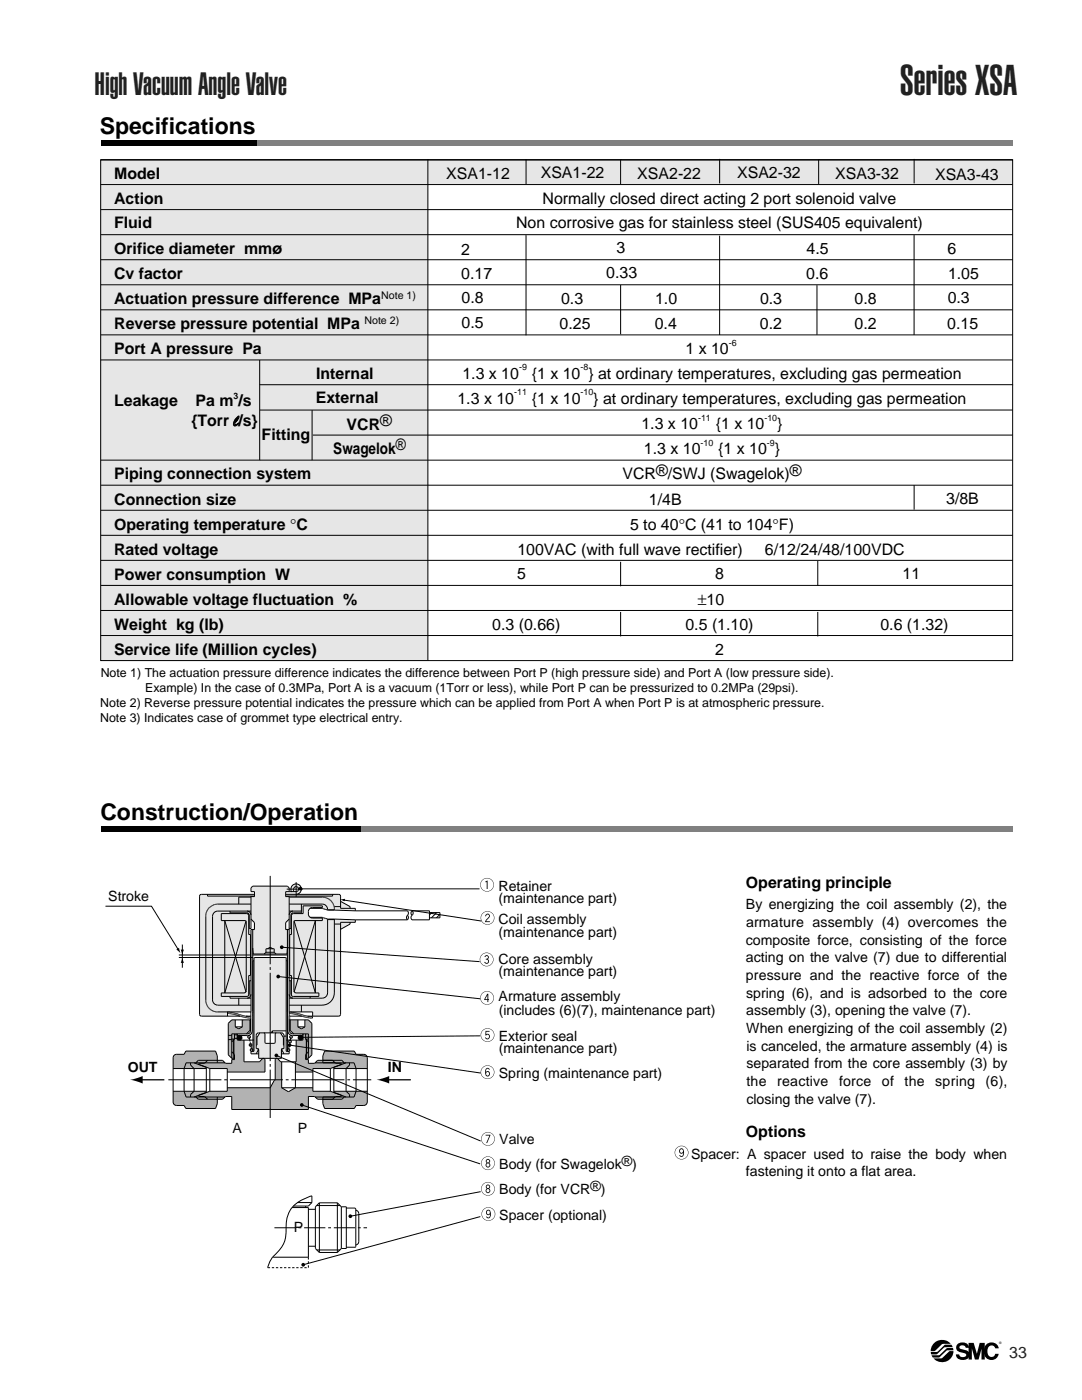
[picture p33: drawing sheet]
<svg xmlns="http://www.w3.org/2000/svg" width="216mm" height="279mm" viewBox="0 0 216 279" stroke-linecap="round" stroke-linejoin="round" font-family="sans-serif">
<defs><g id="words">
<text font-size="8.5" fill="#231f20" x="179.5" y="19">Series XSA</text>
<text font-size="6.3" fill="#231f20" x="18.9" y="19">High Vacuum Angle Valve</text>
<g font-size="4.6">
<text x="19.9" y="26.7">Specifications</text>
<text x="20" y="163.6">Construction/Operation</text>
</g>
<g font-size="3.2">
<text x="22.8" y="35.7">Model</text>
<text x="89.1" y="35.6">XSA1-12</text>
<text x="107.9" y="35.6">XSA1-22</text>
<text x="127.2" y="35.6">XSA2-22</text>
<text x="147.1" y="35.5">XSA2-32</text>
<text x="166.7" y="35.6">XSA3-32</text>
<text x="186.6" y="35.9">XSA3-43</text>
<text x="22.8" y="40.7">Action</text>
<text x="108.3" y="40.7">Normally closed direct acting 2 port solenoid valve</text>
<text x="22.8" y="45.5">Fluid</text>
<text x="103" y="45.5">Non corrosive gas for stainless steel (SUS405 equivalent)</text>
<text x="22.8" y="50.7">Orifice diameter mmø</text>
<text x="92" y="50.9">2</text>
<text x="123" y="50.4">3</text>
<text x="161" y="50.6">4.5</text>
<text x="189.1" y="50.6">6</text>
<text x="22.8" y="55.7">Cv factor</text>
<text x="92" y="55.7">0.17</text>
<text x="121" y="55.5">0.33</text>
<text x="160.9" y="55.6">0.6</text>
<text x="189.2" y="55.7">1.05</text>
<text x="22.8" y="60.7">Actuation pressure difference MPa</text>
<text x="22.8" y="65.7">Reverse pressure potential MPa</text>
<text x="92.1" y="65.5">0.5</text>
<text x="92.1" y="60.6">0.8</text>
<text x="111.7" y="65.7">0.25</text>
<text x="112" y="60.6">0.3</text>
<text x="130.7" y="65.7">0.4</text>
<text x="130.7" y="60.7">1.0</text>
<text x="151.6" y="65.7">0.2</text>
<text x="151.7" y="60.7">0.3</text>
<text x="170.5" y="65.7">0.2</text>
<text x="170.5" y="60.7">0.8</text>
<text x="189" y="65.7">0.15</text>
<text x="189.1" y="60.6">0.3</text>
<text x="22.8" y="70.7">Port A pressure Pa</text>
<text x="136.8" y="70.6">1 x 10</text>
<text x="63.1" y="75.6">Internal</text>
<text x="92.3" y="75.7">1.3 x 10</text>
<text x="106.1" y="75.7">{1 x 10 } at ordinary temperatures, excluding gas permeation</text>
<text x="22.8" y="81">Leakage</text>
<text x="39" y="81">Pa m /s</text>
<text x="63" y="80.4">External</text>
<text x="91.3" y="80.7">1.3 x 10</text>
<text x="106.1" y="80.7">{1 x 10</text>
<text x="118.4" y="80.7">} at ordinary temperatures, excluding gas permeation</text>
<text x="38.2" y="85">{Torr l/s}</text>
<text x="52.2" y="87.8">Fitting</text>
<text x="69.2" y="85.7">VCR®</text>
<text x="128" y="85.7">1.3 x 10</text>
<text x="142.8" y="85.7">{1 x 10</text>
<text x="155.1" y="85.7">}</text>
<text x="22.8" y="95.5">Piping connection system</text>
<text x="66.5" y="90.5">Swagelok®</text>
<text x="124.2" y="95.7">VCR®/SWJ (Swagelok)®</text>
<text x="128.5" y="90.7">1.3 x 10</text>
<text x="143.3" y="90.7">{1 x 10 }</text>
<text x="22.8" y="100.7">Connection size</text>
<text x="129.5" y="100.7">1/4B</text>
<text x="188.8" y="100.7">3/8B</text>
<text x="22.8" y="105.7">Operating temperature °C</text>
<text x="125.7" y="105.7">5 to 40°C (41 to 104°F)</text>
<text x="22.8" y="110.7">Rated voltage</text>
<text x="103.2" y="110.7">100VAC (with full wave rectifier)</text>
<text x="152.6" y="110.7">6/12/24/48/100VDC</text>
<text x="22.8" y="115.7">Power consumption W</text>
<text x="103.2" y="115.7">5</text>
<text x="142.7" y="115.7">8</text>
<text x="180.1" y="115.7">11</text>
<text x="22.8" y="120.7">Allowable voltage fluctuation %</text>
<text x="22.8" y="125.7">Weight kg (lb)</text>
<text x="98.2" y="125.7">0.3 (0.66)</text>
<text x="136.8" y="125.7">0.5 (1.10)</text>
<text x="139.2" y="120.7">±10</text>
<text x="175.7" y="125.7">0.6 (1.32)</text>
<text x="22.8" y="130.7">Service life (Million cycles)</text>
<text x="142.7" y="130.7">2</text>
<text x="148.8" y="177.2">Operating principle</text>
<text x="148.8" y="227">Options</text>
</g>
<text font-size="3.2" fill="#231f20" x="201.4" y="271.1">33</text>
<g font-size="2.8">
<text x="21.6" y="179.9">Stroke</text>
<text x="99.5" y="177.8">Retainer</text>
<text x="99.5" y="180.3">(maintenance part)</text>
<text x="99.5" y="184.4">Coil assembly</text>
<text x="148.8" y="181.5">By energizing the coil assembly (2), the</text>
<text x="148.9" y="185">armature assembly (4) overcomes the</text>
<text x="99.5" y="186.9">(maintenance part)</text>
<text x="148.8" y="188.5">composite force, consisting of the force</text>
<text x="99.5" y="192.4">Core assembly</text>
<text x="99.5" y="194.8">(maintenance part)</text>
<text x="148.8" y="192">acting on the valve (7) due to differential</text>
<text x="148.8" y="195.6">pressure and the reactive force of the</text>
<text x="99.5" y="199.8">Armature assembly</text>
<text x="99.5" y="202.7">(includes (6)(7), maintenance part)</text>
<text x="148.9" y="199.1">spring (6), and is adsorbed to the core</text>
<text x="148.9" y="202.6">assembly (3), opening the valve (7).</text>
<text x="99.5" y="207.7">Exterior seal</text>
<text x="148.9" y="206.2">When energizing of the coil assembly (2)</text>
<text x="148.9" y="209.7">is canceled, the armature assembly (4) is</text>
<text x="25.5" y="213.9">OUT</text>
<text x="77.4" y="213.9">IN</text>
<text x="99.5" y="210.1">(maintenance part)</text>
<text x="99.5" y="215.1">Spring (maintenance part)</text>
<text x="148.9" y="213.2">separated from the core assembly (3) by</text>
<text x="148.9" y="220.3">closing the valve (7).</text>
<text x="148.9" y="216.7">the</text>
<text x="155.1" y="216.7">reactive</text>
<text x="167.4" y="216.7">force</text>
<text x="176" y="216.7">of</text>
<text x="180.5" y="216.7">the</text>
<text x="186.6" y="216.7">spring</text>
<text x="196.7" y="216.7">(6),</text>
<text x="46.4" y="226">A</text>
<text x="59.4" y="226">P</text>
<text x="99.6" y="228.3">Valve</text>
<text x="99.6" y="233.3">Body (for Swagelok®)</text>
<text x="137.9" y="231.2">Spacer: A spacer used to raise the body when</text>
<text x="99.6" y="238.3">Body (for VCR®)</text>
<text x="148.9" y="234.7">fastening it onto a flat area.</text>
<text x="58.6" y="245.9">P</text>
<text x="99.6" y="243.5">Spacer (optional)</text>
</g>
<g font-size="2.5">
<text x="20.1" y="135.1">Note 1) The actuation pressure difference indicates the difference between Port P (high pressure side) and Port A (low pressure side).</text>
<text x="20" y="141.1">Note 2) Reverse pressure potential indicates the pressure which can be applied from Port A when Port P is at atmospheric pressure.</text>
<text x="29" y="138.1">Example) In the case of 0.3MPa, Port A is a vacuum (1Torr or less), while Port P can be pressurized to 0.2MPa (29psi).</text>
<text x="20" y="144">Note 3) Indicates case of grommet type electrical entry.</text>
</g>
<g font-size="2.1">
<text x="76.1" y="59.6">Note 1)</text>
<text x="72.7" y="64.6">Note 2)</text>
</g>
<g font-size="1.8">
<text x="145.4" y="69">-6</text>
<text x="103.6" y="73.9">-9</text>
<text x="115.8" y="73.9">-8</text>
<text x="46.6" y="79.6">3</text>
<text x="102.6" y="78.9">-11</text>
<text x="115.8" y="78.9">-10</text>
<text x="139.3" y="83.9">-11</text>
<text x="152.5" y="83.9">-10</text>
<text x="139.8" y="88.9">-10</text>
<text x="153" y="88.9">-9</text>
</g>
<text font-size=".7" x="199.4" y="268.2">®</text>
</g></defs>
<path d="M186.3 271.1l1.7-.1 1.4-1.3 .8-.1a2.27 2.27 0 0 1-1.4 2.1 2.27 2.27 0 0 1-2.5-.6zM186.5 267.9a2.3 2.3 0 0 1 3.2 .3h-1.7l-1.4 1.4-.9 .1a2.21 2.21 0 0 1 .8-1.8zM185.7 269.8h.2a1.67 1.67 0 0 0 2-.9l.7-.5h1.2l.3 .4-1.7 .1-1.4 1.3-.4 .1a.68 .68 0 0 1-.8-.2zM185.9 270.5l1.6-.1 1.4-1.3 .4-.1a.78 .78 0 0 1 .9 .2v.3h-1.3l-1.6 1.4h-1.2zM191.2 268.2a1.37 1.37 0 0 1 2.2 .8h-.7v-.2a.69 .69 0 0 0-.7-.3 .69 .69 0 0 0-.6 .4l.4 .3a1.54 1.54 0 0 1 1.7 1.1 1.4 1.4 0 0 1-1.4 1.1 1.4 1.4 0 0 1-1.4-1.1h.7a.75 .75 0 0 0 .7 .5 .75 .75 0 0 0 .7-.4 1.24 1.24 0 0 0-1.3-.6 .93 .93 0 0 1-.7-.7 .93 .93 0 0 1 .4-.9zM193.3 268h1l.6 2.2 .6-2.2h1v3.3h-.7l.1-2.1-.6 2.1h-.8l-.6-2.2v2.2h-.6zM196.8 268.4a1.47 1.47 0 0 1 1.4-.5 1.47 1.47 0 0 1 1.1 1.2h-.7a.77 .77 0 0 0-.8-.6 .77 .77 0 0 0-.7 .7 1.2 1.2 0 0 0 .7 1.6 .71 .71 0 0 0 .8-.6h.7a1.5 1.5 0 0 1-1.8 1.2 1.5 1.5 0 0 1-1.2-1.7l.1-.6z" fill="#000"/>
<path d="M29.4 28.1h172.7v1h-172.7z" fill="#808080"/>
<path d="M20.1 28.1h31.1v1h-31.1z" fill="#000"/>
<path d="M40.9 164.9h161.2v1h-161.2z" fill="#808080"/>
<path d="M20.1 164.9h51.9v1h-51.9z" fill="#000"/>
<g fill="#e6e6e6">
<path d="M82.1 31.8h120v5h-120z"/>
<path d="M20.1 31.9h65.3v99.9h-65.3z"/>
</g>
<g fill="none" stroke="#000" stroke-width=".2">
<path d="M20.1 31.9h182v99.9h-182zM20.1 36.8h182M85.4 31.9v99.9M105 31.9v4.9M123.8 31.9v4.9M143.6 31.7v4.9M163.4 31.8v4.9M182.4 31.7v4.9M20.1 56.8h182M20.1 41.8h182M20.1 51.8h182M20.1 46.8h182"/>
<path d="M105 46.9v20M123.8 56.9v9.8M143.6 47v19.9M163 56.9v9.9M182.4 46.9v19.9M20.1 61.8h182M20.1 66.8h182M20.1 71.8h182M51.8 76.8h150.3M51.8 71.9v19.9M20.1 96.8h182M20.1 91.8h182"/>
<path d="M51.9 81.8h150.2M62.3 81.8v10M62.4 86.8h139.7M182.4 96.8v4.9M20.1 106.8h182M20.1 101.8h182M20.1 116.8h182M20.1 111.8h182M123.8 112.1v4.9M163.2 111.9v4.9M20.1 121.8h182M20.1 126.8h182"/>
<path d="M123.8 122.1v4.9M163.2 122.1v4.9"/>
</g>
<path d="M20.1 31.9h182" fill="none" stroke="#000" stroke-width=".25"/>
<path d="M58 203.6h1.4l-.1 1.4 .8 .5 .9-.5-.1-1.4h.6l.6 .7v6.2l-.6 .6h-.6v.4h.5v.8h1.4l.6-.6h1.1v-1l.3-.8h5.8l.4 .6h1.6l.4 .2 .2 .5v2h-6.5v-.3l-.8 .3h-3.6v.7h-3.3v-1.9h.2v-4.3h1.3v-1.5h-1.9l-.6-.6zM34.8 210.7l.4-.2h1.6l.3-.6h5.8l.4 .8v1h1.1l.6 .6h1.3v-.8h.6v-.4h-.6l-.7-.6v-6.2l.7-.7h.6l-.1 1.4 .9 .5 .8-.5-.1-1.4h1.4v2l-.7 .6h-1.8v1.5h1.3v4.3h3.2l.6-.6 .2-.1 .2 .3v2.3h-7.4v-.7h-3.5l-.7-.3-.1 .3h-6.5v-2.1zM34.6 217.9h6.5v.2h.2l.6-.2h3.5v-.7h8.5l.9-1.5 .2-.2v-4l.2-.2 .7 .7h.2v5.1l1.4 .9 1.5-.8h3.3v.7h3.6l.7 .3 .1-.3h6.5v2a.61 .61 0 0 1-.7 .6h-1.5l-.4 .6h-5.8l-.3-.8v-1h-1.1l-.6-.6h-1.4v2.6h-15.1v-2.6h-1.3l-.6 .6h-1.1v1l-.4 .8h-5.8l-.3-.6h-1.5l-.5-.1-.2-.5z" fill="#b3b3b3"/>
<path d="M34.6 217.9h6.5v.2h.2l.6-.2h3.5v-.7h8.5l.9-1.5 .2-.2v-4l.2-.2 .7 .7h.2v5.1l1.4 .9 1.5-.8h3.3v.7h3.6l.7 .3 .1-.3h6.5v2a.61 .61 0 0 1-.7 .6h-1.5l-.4 .6h-5.8l-.3-.8v-1h-1.1l-.6-.6h-1.4v2.6h-15.1v-2.6h-1.3l-.6 .6h-1.1v1l-.4 .8h-5.8l-.3-.6h-1.5l-.5-.1-.2-.5zM34.8 210.7l.4-.2h1.6l.3-.6h5.8l.4 .8v1h1.1l.6 .6h1.3v-.8h.6v-.4h-.6l-.7-.6v-6.2l.7-.7h.6l-.1 1.4 .9 .5 .8-.5-.1-1.4h1.4v2l-.7 .6h-1.8v1.5h1.3v4.3h3.2l.6-.6 .2-.1 .2 .3v2.3h-7.4v-.7h-3.5l-.7-.3-.1 .3h-6.5v-2.1zM58 203.6h1.4l-.1 1.4 .8 .5 .9-.5-.1-1.4h.6l.6 .7v6.2l-.6 .6h-.6v.4h.5v.8h1.4l.6-.6h1.1v-1l.3-.8h5.8l.4 .6h1.6l.4 .2 .2 .5v2h-6.5v-.3l-.8 .3h-3.6v.7h-3.3v-1.9h.2v-4.3h1.3v-1.5h-1.9l-.6-.6z" fill="none" stroke="#b3b3b3" stroke-width=".2"/>
<path d="M51.9 206.2l.9 .1v1.8l.2 .2h1.8l.2-.2v-1.8l.9-.1 .6 .9v1.6h.1v.5h-.3l-.2 .2v1.7h-4.4v-1.7l-.2-.2h-.3v-.5h.2v-1.6z" fill="#e6e6e6"/>
<path d="M51.9 206.2l.9 .1v1.8l.2 .2h1.8l.2-.2v-1.8l.9-.1 .6 .9v1.6h.1v.5h-.3l-.2 .2v1.7h-4.4v-1.7l-.2-.2h-.3v-.5h.2v-1.6z" fill="none" stroke="#e6e6e6" stroke-width=".2"/>
<path d="M50.8 191.2h6.1l.1 .5h.4v18.1h-.3l-.1-4.1h-2.7l-.2 .3h-2.8a4.7 4.7 0 0 0-.2 2.5l-.1 .9h.4v.1l-.3 .7h-.9v-.3h.6l-.2-.2v-17.9h.2z" fill="#e6e6e6"/>
<path d="M50.8 191.2h6.1l.1 .5h.4v18.1h-.3l-.1-4.1h-2.7l-.2 .3h-2.8a4.7 4.7 0 0 0-.2 2.5l-.1 .9h.4v.1l-.3 .7h-.9v-.3h.6l-.2-.2v-17.9h.2z" fill="none" stroke="#e6e6e6" stroke-width=".2"/>
<circle cx="50.2" cy="209.5" r=".18" fill="#e6e6e6"/>
<circle cx="50.2" cy="209.5" r=".18" fill="none" stroke="#e6e6e6" stroke-width=".2"/>
<circle cx="57.6" cy="209.5" r=".18" fill="#e6e6e6"/>
<circle cx="57.6" cy="209.5" r=".18" fill="none" stroke="#e6e6e6" stroke-width=".2"/>
<path d="M56.6 206.7h.4v3.2h.6v.3h-.9l-.4-.7v-.1l.5-.1z" fill="#e6e6e6"/>
<path d="M56.6 206.7h.4v3.2h.6v.3h-.9l-.4-.7v-.1l.5-.1z" fill="none" stroke="#e6e6e6" stroke-width=".2"/>
<circle cx="49.7" cy="206.9" r=".18" fill="#e6e6e6"/>
<circle cx="49.7" cy="206.9" r=".18" fill="none" stroke="#e6e6e6" stroke-width=".2"/>
<circle cx="58.1" cy="206.9" r=".18" fill="#e6e6e6"/>
<circle cx="58.1" cy="206.9" r=".18" fill="none" stroke="#e6e6e6" stroke-width=".2"/>
<path d="M57.1 178h2.1a.59 .59 0 0 0 .3-1 .59 .59 0 0 0-1 .4v.5l-.2-.1a.96 .96 0 0 1 .6-1.3 .96 .96 0 0 1 1.2 .9 .96 .96 0 0 1-1.1 1h-1.9z" fill="#e6e6e6"/>
<path d="M57.1 178h2.1a.59 .59 0 0 0 .3-1 .59 .59 0 0 0-1 .4v.5l-.2-.1a.96 .96 0 0 1 .6-1.3 .96 .96 0 0 1 1.2 .9 .96 .96 0 0 1-1.1 1h-1.9z" fill="none" stroke="#e6e6e6" stroke-width=".2"/>
<path d="M40 178.7l10.9-.1v-.7h-.7v-.7l.3-.3h6.8l.3 .3v.7h-.7v.7h10.8l.2 .3v1.2l1.9 .9v.4h1v.3l-5.5-.2-1-.3h-1.9v-.2a.84 .84 0 0 0-1 .8l.2 1.1 .2 .3 .4 .1h.2v-.1h1.9l1.1 .3 5.4 .2v.3h-1.1l.1 .4-2 1v17.2l-5.3 .1v-.8h-4.8v4a.76 .76 0 0 0 .9 .5h1.8v.1l-2.3 .1-.3-.3-.2-.3-.2-15.5h-7.2v15.2a.83 .83 0 0 1-.9 .9l-1.9-.1v-.1h1.7a.75 .75 0 0 0 1-.9v-3.6h-4.8v.8h-5l-.4-.2z" fill="#e6e6e6"/>
<path d="M40 178.7l10.9-.1v-.7h-.7v-.7l.3-.3h6.8l.3 .3v.7h-.7v.7h10.8l.2 .3v1.2l1.9 .9v.4h1v.3l-5.5-.2-1-.3h-1.9v-.2a.84 .84 0 0 0-1 .8l.2 1.1 .2 .3 .4 .1h.2v-.1h1.9l1.1 .3 5.4 .2v.3h-1.1l.1 .4-2 1v17.2l-5.3 .1v-.8h-4.8v4a.76 .76 0 0 0 .9 .5h1.8v.1l-2.3 .1-.3-.3-.2-.3-.2-15.5h-7.2v15.2a.83 .83 0 0 1-.9 .9l-1.9-.1v-.1h1.7a.75 .75 0 0 0 1-.9v-3.6h-4.8v.8h-5l-.4-.2z" fill="none" stroke="#e6e6e6" stroke-width=".2"/>
<circle cx="57.9" cy="207.9" r=".2" fill="#e6e6e6"/>
<circle cx="57.9" cy="207.9" r=".2" fill="none" stroke="#e6e6e6" stroke-width=".2"/>
<circle cx="50" cy="208.5" r=".18" fill="#e6e6e6"/>
<circle cx="50" cy="208.5" r=".18" fill="none" stroke="#e6e6e6" stroke-width=".2"/>
<path d="M49.8 183.4h.2l.7 .8v1.2l-.9-.2z" fill="#fff"/>
<path d="M49.8 183.4h.2l.7 .8v1.2l-.9-.2z" fill="none" stroke="#e6e6e6" stroke-width=".2"/>
<path d="M57.7 183.4h.2v1.8l-.9 .2v-1.2z" fill="#fff"/>
<path d="M57.7 183.4h.2v1.8l-.9 .2v-1.2z" fill="none" stroke="#e6e6e6" stroke-width=".2"/>
<g fill="none" stroke="#000" stroke-width=".2">
<path d="M41.4 178.5v.3h9.4M50.1 178.8v6.5h-.4v-2.7v-.2l-.4-.2M50.1 179h-2.5v1.4M50.8 178.5h-10.6l-.4 .3 .1 23.8 .3 .2h7.7l2.1 .4M57 178.5h10.6l.3 .3 .1 2.5h2.9v.5M57.2 177.4h3.2M57.7 179h6.8l.7 .2 .8 .5 .4 .5 .3 .8v.6M57.7 177.9v-.7l-.3-.4h-7l-.3 .4v.7h.7v1h-.7M57.7 178.8l.1 23.2M58.3 177.9a.97 .97 0 0 1 0-1.1 .97 .97 0 0 1 1.1-.3 1.04 1.04 0 0 1 .7 1.1 1.04 1.04 0 0 1-1 .9M58.6 177.9v-.5a.49 .49 0 0 1 .5-.5 .49 .49 0 0 1 .5 .5 .49 .49 0 0 1-.5 .5h-2.1v1h.7M59.1 176v3"/>
<path d="M60 177.4h35.6M66.4 178.5v.3h-9.4M68 179.9l1.9 1v.4M68.5 179.6l27.5 4.2M21 180.9h9.2l5.4 8.6M35.7 191.1h14.8M35.7 190.6h14.4M36.4 188.5v4.6M41.3 181.9h.1M45.9 198.9v.3h4.2M45.9 181.8v.4h3.4M47.6 199.2v1.4"/>
<path d="M48.7 198.2h-4.5v.7h5.1M49.1 183.8l-4.2 14.4v-14.5l4.2 14.3M49.1 197.7v.2l-.4 .3M49.1 197.7v-13.8l-.2-.2h-4.7v-1.4h5l.4 .2v4h.4v8.2h-.4v4M49.3 181.8a.77 .77 0 0 1 .8 .8M49.7 198.4v.2l-.4 .2M50.1 198.4a.77 .77 0 0 1-.8 .8M50.1 181.8h-6.6a1.04 1.04 0 0 0-1.1 1.1v16.7a1.04 1.04 0 0 0 1.1 1h6.6M50.1 183.4l.7 .7v1.4h-.7l-.1 20.3-.1 .3-.5 .2M50.1 180.4l-7.2 .1-.6 .2-.7 .6-.5 1.1v17.6l.2 .7 .7 .8 1.1 .4h7M50.1 195.7h-.4v2.7M50.4 185.5l-.1 20.3a.9 .9 0 0 1-.9 .9"/>
<path d="M50.4 190.4h7M50.4 189.2l.1 1.2M50.4 190.6h7M50.7 191.7h-.2v18.1M53.1 190v-.7h1.6v.7M53.1 190l-.4 .4M53.1 190h1.6M53.4 189.3l.5-.3 .5 .3M54.7 190l.4 .4M55.5 194.9l40.2 4.4M56.2 189l39.4 2.9M57 191.1l.1 .1"/>
<path d="M57 191.1h-6.2l-.1 .1v18.6h-.6v.5h1.5M57.1 191.2v18.6h.6v.5h-1.5M57.1 191.7h.3M57.4 189.2l-.1 1.2M57.4 185.5v24.3M57.7 180.4h6.6a1.04 1.04 0 0 1 1.1 1.1M57.7 198.4a.77 .77 0 0 0 .8 .8M57.7 181.8h2.4M57.7 195.7h.3v2.7M57.7 183.4l-.7 .7v1.4h.7M58 198.4l.1 .2 .4 .2M58.5 182.2l-.4 .2-.1 .2v2.7h-.3"/>
<path d="M58.5 181.8a.77 .77 0 0 0-.8 .8M58.6 197.7l.3 .4 .2 .1h4.5v.7h-5.1M58.7 183.8l4.2 14.4v-14.5l-4.2 14.3M60.1 180.4v1.8h-1.6M61.9 198.9v.3M61.9 181.3h2.4l1.1 .3M61.9 183.1h2.4l1.1 .3M62.3 181.1a1.07 1.07 0 0 0-.8 1.1 1.07 1.07 0 0 0 .8 1M62.3 183.2h2v.5h-5.5l-.2 .2v13.8M62.3 181.1h2v-.3h-3.8v1.5h-2l-.2 .1-.2 .3v3.8h-.3v8.2h.3v4M65.4 183.4v14.8a1.04 1.04 0 0 1-1.1 1h-6.6M65.4 183.5h1.3"/>
<path d="M65.4 181.6h1.3M65.4 183.4h1.3M66.7 183.4v14.8a2.42 2.42 0 0 1-2.4 2.4h-6.6M66.7 181.6h-1.3M66.7 181.6l4.2 .2M66.7 183.4l4.2 .2M66.7 180.9h1.3M66.7 184.4h1.3M69.9 184.1v.3l-1.9 1.1M70.9 183.6v.5h-2.9l-.1 18.5-.3 .2h-6.4l-1.9-.6-1.5-.2M70.9 181.8h10.4a.61 .61 0 0 1 0 .9M70.9 183.6h10.4"/>
<path d="M81.3 182.7a.61 .61 0 0 1 0 .9M81.3 182.7h-.1a.59 .59 0 0 0 .1 .9M82.2 181.8h3.5v1.8h-3.5a.59 .59 0 0 1 0-.9 .6 .6 0 0 1 0-.9zM82.2 181.8a.59 .59 0 0 1 0 .9M85.7 182.1h2.1v1.1h-2.1M86.1 182.1l-.4 .5M87.1 182.1l-1 1.1M87.8 182.5l-.7 .7M34.5 213.3h6.7M34.5 217.8h6.7M35.2 210.4h1.5l.4-.6h5.9l.4 .9v1.4M35.2 210.4a.68 .68 0 0 0-.7 .7v8.8a.68 .68 0 0 0 .7 .7"/>
<path d="M38 212.1v.5l.7 .7v4.5l-.7 .6v.5M38.7 212.1l2.5 .9v5l-2.5 .9M39.1 218.9l.5 .5h4.8l.6-.6h1.2v2.6h15.3v-2.6h1.3l.6 .6h4.8l.5-.5M39.7 218.7l.1 .1M39.7 212.4v.1M39.7 218.6v.1M39.8 212.5l2.1 .8M39.8 218.8h1l.6 .6M39.8 212.2l-.1 .3M41.4 211.6l-.6 .6h-1M41.9 217.8l-2.2 .9M41.9 213.3h3.4v4.5h-3.4"/>
<path d="M41.9 213.3v4.5M43.4 218.9v1.4l-.4 .9h-5.9l-.4-.6h-1.5M44.9 212.1h-7.8l-.4 1.2v4.5l.4 1.1h7.8M45.4 202.2l1.4 .2 1 .4M45.4 201.9v.9M45.4 201.9l1.3 .2 2.2 .7h1.1M45.5 207.5h.7M45.5 206.6h.7M46.2 209.9l.6 .6v1h-.6v.7h-1.2l-.6-.6h-4.8l-.5 .5M46.2 211.2h.6M46.2 207.4h.6M46.6 207.4v3.8"/>
<path d="M46.8 206.3v1.1M46.8 207.4l-.6 .5M46.8 207.2h.5M46.8 206.5h.5M46.9 203.5v1.4M46.9 204.9h1.4M46.9 204.9l.7 .4 .7-.4M47.3 206.3v1.3h3.4M47.3 206.6l2.1 .1M48.3 203.5v1.4M48.7 207.6v4.3h3.1l.6-.6M49.2 202.8l.8 .1"/>
<path d="M49.4 206.7h.1M49.4 206.3h-3.2v4.9M49.9 205.6v-2.1h-3.7l-.7 .7v6.3l.7 .7M49.9 205.6l-.7 .7M49.9 205.6h.1M51.5 209.4v.2M51.5 209.6l-.4 .7M51.5 209.6h.1M51.6 206.1l-.2 .1-.3 .4v2.7l.4 .1M51.6 206.1h4.6M51.8 206.1l-.5 1v1.5h-.2M52.4 211.3l.2-.1 .3 .3v2.5h-7.6"/>
<path d="M52.6 206.1l.3 .2v1.7l.2 .2h1.7l.1-1.9 .2-.2M54.4 205.7h2.7M54.4 205.7v.4M54.4 205.7l-.3 .4M55.1 210.6l40.7 17.1M55.4 211.3l-.3-.1-.2 .3v4l-1 1.6h-8.6M56 206.1l.6 1 .1 1.5M56.2 209.6h.1M56.2 206.1l.2 .1 .2 .4M56.2 217.1h6.2M56.2 211.9v5.2M56.3 209.4v.2"/>
<path d="M56.3 209.6l.4 .7M56.4 209.3l-.1 .1M56.7 206.6v2.7h-.4l-.1 .2v1.7h-4.6v-1.7l-.3-.2M56.7 206.8h.4M57.4 202l.1 3.8a.92 .92 0 0 0 .9 .9l2-.1M57.7 201.9h4.7v.9M57.7 202.2l1.6 .3 .8 .3M57.8 201.9l.1 4.2 .5 .2h3.1v4.9M57.8 208.6l38 5.5M57.8 202.8h2.5l1.6 .4h.4v-.3M57.8 203.5h3.7l.7 .7v6.3l-.7 .7M57.8 205.6h.1"/>
<path d="M57.9 203.5v2.1M57.9 205.6l.7 .7M58.9 214h3.5M58.9 211.9v5.2l-1.3 .8-1.4-.8M59.1 207.6v4.3h-3.1l-.6-.6M59.4 203.5v1.4M59.4 204.9h1.4M59.4 204.9l.7 .4 .7-.4M60.1 200.6v1.3M60.4 206.3v1.3h-3.3M60.8 203.5v1.4M61 211.2h.5"/>
<path d="M61 206.3v1.1M61 207.4l.5 .5M61 207.4h.5M61.1 207.4v3.8M61.5 202.8l.9 .1M61.5 209.9l-.5 .6v1h.5v.7h1.3l.6-.6h4.8l.5 .5M62.9 212.1h7.7l.4 1.2v4.5l-.4 1.1h-7.7M64.4 212.1v-1.4l.4-.9h5.9l.3 .6h1.6a.71 .71 0 0 1 .7 .7v8.8a.69 .69 0 0 1-.7 .7M64.4 218.9v1.4l.4 .9h5.9l.3-.6h1.6M65.9 217.8l2.2 .8-.1 .2h-1l-.6 .6M65.9 213.3h-3.5v4.5h3.5M65.9 213.3v4.5"/>
<path d="M66.4 211.6l.6 .6h1l.1 .2M66.6 213.3h6.7M66.6 217.8h6.7M68.1 212.5l-2.2 .8M68.1 212.4l-.1 .1M68.1 212.4v.1M68.1 218.6v.1M69.1 212.1l-2.5 .9v5l2.5 .9M69.8 212.1v.5l-.7 .7v4.5l.7 .6v.5M95.7 206.7l-35.7 .3M59.4 240h2.8M60.2 220.5l35.5 11.7"/>
<path d="M62.2 240v-1.3a8 8 0 0 0-4.3 2.8 10.2 10.2 0 0 0-.9 5.2 6.2 6.2 0 0 1-2.4 4 5.2 5.2 0 0 0-1.2 2.3M62.2 240l-.7 .7h-2.9M95.8 237.8l-25.9 4.9M58.3 241h3.2v9.9h-7M61 240.7v.3M61.5 248.7h1.4M61.5 241.3h1.4M63.2 249.5h4.7M63.2 240.6h4.7M63.7 240l-.8 .8v8.4l.8 .8M63.7 250h3.6M63.7 240h3.6"/>
<path d="M63.7 240v10M67.3 240l.8 .8M67.3 240v10M68.1 240.8v8.4M68.1 240.8h1v8.4h-1M68.1 249.2l-.8 .8M69.1 248.9h1.7M69.1 241.1h1.7l.2 .1v7.6l-.2 .2M71 241.5a.64 .64 0 0 1 .6 .7v5.6a.67 .67 0 0 1-.6 .7M95.7 242.8l-35.2 9.6"/>
<circle cx="47.8" cy="207.1" r=".47"/>
<circle cx="47.8" cy="207.1" r=".38"/>
<circle cx="49.7" cy="206.9" r=".27"/>
<circle cx="50" cy="208.5" r=".27"/>
<circle cx="50.2" cy="209.5" r=".27"/>
<circle cx="57.6" cy="209.5" r=".27"/>
<circle cx="57.9" cy="207.9" r=".28"/>
<circle cx="58.1" cy="206.9" r=".27"/>
<circle cx="60" cy="207.1" r=".38"/>
<circle cx="60" cy="207.1" r=".47"/>
</g>
<path d="M28 215.5h4.8M77.2 215.5h4.8" fill="none" stroke="#000" stroke-width=".25"/>
<g fill="#000">
<path d="M67.9 179.5l.9-.1v.5zM35.2 189.5l.5-.3 .3 1zM36.4 191.1l.3 1.1h-.6zM36.1 189.5h.6l-.3 1.1zM26 215.5l2.5-.8v1.5zM75.1 215.5l2.6-.8v1.5z"/>
<path d="M95.8 176.6a1.4 1.4 0 0 1 2.8 0 1.4 1.4 0 0 1-2.8 0zM95.9 176.6a1.3 1.3 0 0 0 2.6 0 1.3 1.3 0 0 0-2.6 0zM96.8 175.9l.5-.1v1.6h-.2v-1.3h-.3z"/>
<path d="M95.7 191.5a1.4 1.4 0 0 1 2.8 0 1.4 1.4 0 0 1-2.8 0zM95.8 191.5a1.3 1.3 0 0 0 2.6 0 1.3 1.3 0 0 0-2.6 0zM96.8 190.8a.44 .44 0 0 1 .6 0 .44 .44 0 0 1-.1 .6 .5 .5 0 0 1 .1 .8 .5 .5 0 0 1-.8-.2l.2-.1 .3 .3a.34 .34 0 0 0 .3-.4 .34 .34 0 0 0-.4-.3l-.1-.2h.4l.1-.2-.3-.3-.3 .2-.1-.1z"/>
<path d="M95.9 183.2a1.37 1.37 0 0 1 2.7 0 1.37 1.37 0 0 1-2.7 0zM96 183.2a1.3 1.3 0 0 0 2.6 0 1.3 1.3 0 0 0-2.6 0zM96.9 182.5a.44 .44 0 0 1 .5-.1 .44 .44 0 0 1 .3 .4l-.7 1.1h.7v.1h-.9l.1-.3a1.15 1.15 0 0 0 .6-1.1l-.2-.1-.2 .1-.1 .3-.2-.1z"/>
<path d="M95.8 199.2a1.4 1.4 0 0 1 2.8 0 1.4 1.4 0 0 1-2.8 0zM95.9 199.2a1.3 1.3 0 0 0 2.6 0 1.3 1.3 0 0 0-2.6 0zM97.2 198.3h.2v1.1h.2v.2h-.2v.4h-.1v-.4h-.7zM97.3 198.6l-.5 .8h.5z"/>
<path d="M95.9 206.6a1.37 1.37 0 0 1 2.7 0 1.37 1.37 0 0 1-2.7 0zM96 206.6a1.3 1.3 0 0 0 2.6 0 1.3 1.3 0 0 0-2.6 0zM96.9 205.7h.8v.2h-.7v.5a.52 .52 0 0 1 .7 .3 .52 .52 0 0 1-.2 .6 .52 .52 0 0 1-.7-.2l.1-.1 .1 .2a.34 .34 0 0 0 .5-.1 .34 .34 0 0 0 0-.5 .34 .34 0 0 0-.5 .1l-.2-.1z"/>
<path d="M95.9 214a1.37 1.37 0 0 1 2.7 0 1.37 1.37 0 0 1-2.7 0zM96 214a1.3 1.3 0 0 0 2.6 0 1.3 1.3 0 0 0-2.6 0zM97 213.2h.5l.2 .2-.1 .1-.3-.2-.2 .1-.1 .5a.43 .43 0 0 1 .7 .1 .52 .52 0 0 1-.1 .6 .52 .52 0 0 1-.6 .1l-.2-.8zM96.9 214.3a.35 .35 0 0 0 .7 0 .35 .35 0 0 0-.7 0z"/>
<path d="M96 227.3a1.37 1.37 0 0 1 2.7 0 1.37 1.37 0 0 1-2.7 0zM96.1 227.3a1.3 1.3 0 0 0 2.6 0 1.3 1.3 0 0 0-2.6 0zM96.9 226.5h.9l-.6 1.6h-.2l.7-1.5h-.8z"/>
<path d="M96 232.1a1.37 1.37 0 0 1 2.7 0 1.37 1.37 0 0 1-2.7 0zM96.1 232.1a1.3 1.3 0 0 0 2.6 0 1.3 1.3 0 0 0-2.6 0zM97.1 231.3a.44 .44 0 0 1 .6 .2 .44 .44 0 0 1-.1 .6 .49 .49 0 0 1 .1 .7 .49 .49 0 0 1-.7 0 .49 .49 0 0 1 .1-.7l-.1-.1a.44 .44 0 0 1 .1-.7zM97.1 231.7a.28 .28 0 0 0 .5 0 .28 .28 0 0 0-.5 0zM97 232.5a.35 .35 0 0 0 .7 0 .35 .35 0 0 0-.7 0z"/>
<path d="M96 237.3a1.37 1.37 0 0 1 2.7 0 1.37 1.37 0 0 1-2.7 0zM96.1 237.3a1.3 1.3 0 0 0 2.6 0 1.3 1.3 0 0 0-2.6 0zM97.1 236.5a.44 .44 0 0 1 .6 .1 .44 .44 0 0 1-.1 .6 .49 .49 0 0 1 .1 .7 .49 .49 0 0 1-.7 0 .49 .49 0 0 1 .1-.7l-.1-.1a.44 .44 0 0 1 .1-.6zM97.1 236.8a.28 .28 0 0 0 .5 0 .28 .28 0 0 0-.5 0zM97 237.6a.35 .35 0 0 0 .7 0 .35 .35 0 0 0-.7 0z"/>
<path d="M134.6 230a1.4 1.4 0 0 1 2.8 0 1.4 1.4 0 0 1-2.8 0zM134.7 230a1.3 1.3 0 0 0 2.6 0 1.3 1.3 0 0 0-2.6 0zM135.6 229.4l.4-.2a.99 .99 0 0 1 0 1.7l-.5-.3 .2-.1 .1 .1a.46 .46 0 0 0 .5-.5 .43 .43 0 0 1-.7-.1zM135.6 229.7a.35 .35 0 0 0 .7 0 .35 .35 0 0 0-.7 0z"/>
<path d="M96.1 242.3a1.37 1.37 0 0 1 2.7 0 1.37 1.37 0 0 1-2.7 0zM96.2 242.3a1.29 1.29 0 0 0 2.5 0 1.29 1.29 0 0 0-2.5 0zM97.1 241.6l.3-.2a.99 .99 0 0 1 0 1.8l-.4-.4h.1l.1 .1a.46 .46 0 0 0 .6-.6 .43 .43 0 0 1-.8 0zM97.1 242a.35 .35 0 0 0 .7 0 .35 .35 0 0 0-.7 0z"/>
<circle cx="60" cy="177.4" r=".37"/>
<circle cx="55.5" cy="194.9" r=".37"/>
<circle cx="56.2" cy="189" r=".37"/>
<circle cx="47.8" cy="207.1" r=".38"/>
<circle cx="55.1" cy="210.6" r=".37"/>
<circle cx="57.8" cy="208.6" r=".37"/>
<circle cx="60" cy="207.1" r=".38"/>
<circle cx="60" cy="207" r=".37"/>
<circle cx="60.2" cy="220.5" r=".37"/>
<circle cx="60.5" cy="252.4" r=".37"/>
<circle cx="69.9" cy="242.7" r=".37"/>
</g>
<path d="M33.6 215.5h40.5" fill="none" stroke="#000" stroke-width=".2" stroke-dasharray="10.6 .6 .6 .6" stroke-linecap="butt"/>
<path d="M53.9 174.8v48.3" fill="none" stroke="#000" stroke-width=".2" stroke-dasharray="17.6 .6 .6 .6" stroke-linecap="butt"/>
<path d="M49.7 207l.5 2.5M58 207l-.4 2.5" fill="none" stroke="#000" stroke-width=".2" stroke-dasharray=".9 .2 .2 .2" stroke-linecap="butt"/>
<path d="M54.8 245h18.4" fill="none" stroke="#000" stroke-width=".2" stroke-dasharray="4.2 .6 .6 .6" stroke-linecap="butt"/>
<path d="M61.5 250.9v2.1h-8.1" fill="none" stroke="#000" stroke-width=".2" stroke-dasharray=".5 .4" stroke-linecap="butt"/>
<use href="#words"/>
</svg>
